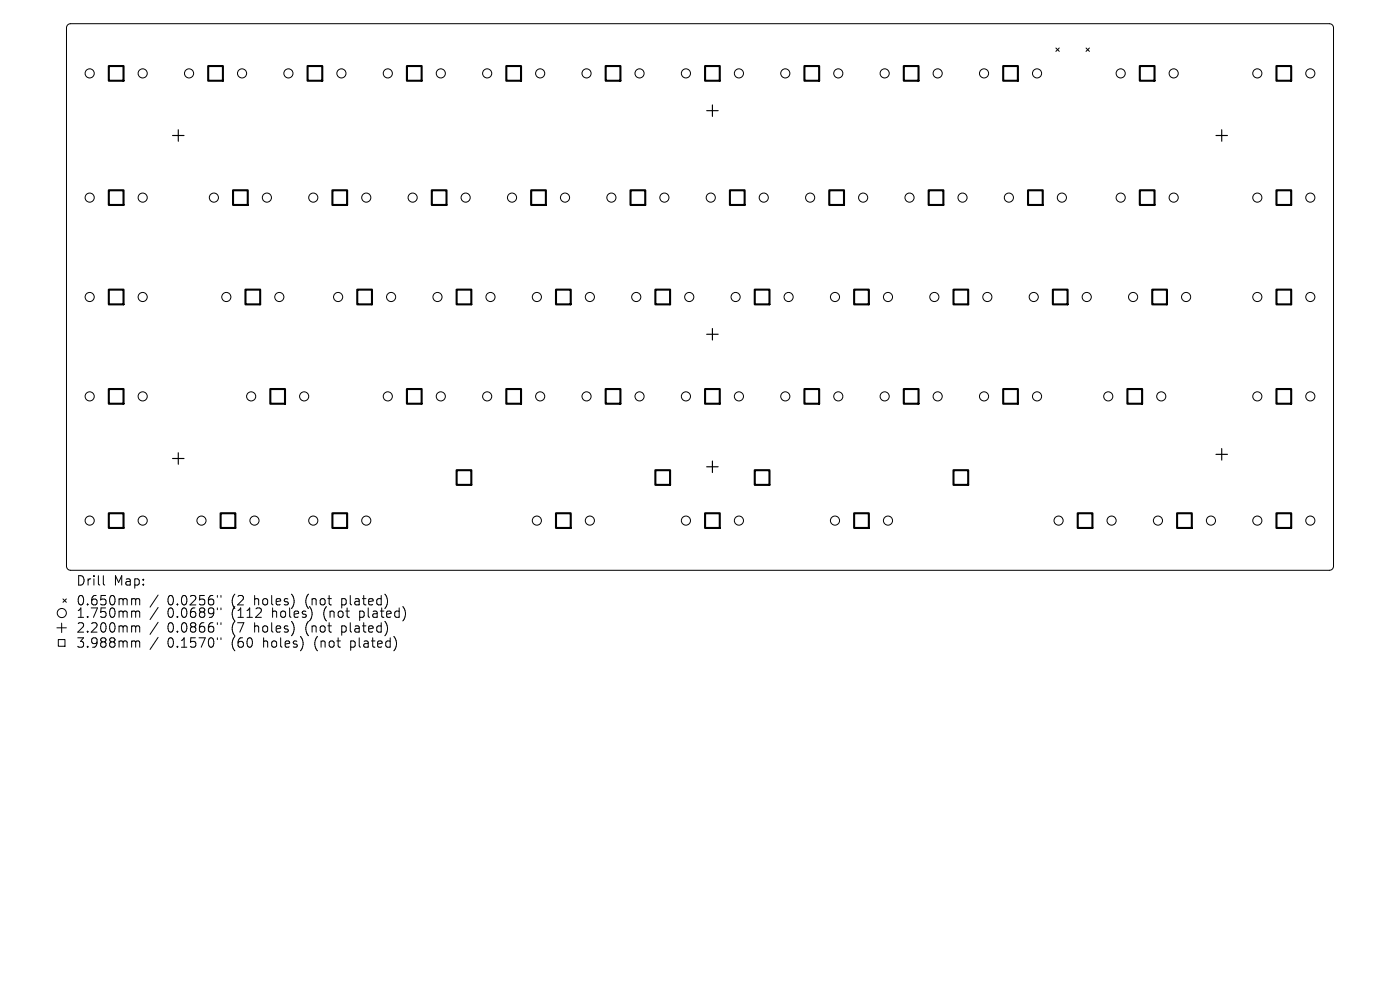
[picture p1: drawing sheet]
<svg xmlns="http://www.w3.org/2000/svg" width="297mm" height="210mm" viewBox="0 0 297 210" stroke-linecap="round" stroke-linejoin="round" font-family="sans-serif">
<defs><g id="words">
<g font-size="2.8">
<text x="16.1" y="124.5">Drill</text>
<text x="24.1" y="124.5">Map:</text>
<text x="16.1" y="128.7">0.650mm</text>
<text x="16.1" y="131.3">1.750mm</text>
<text x="35.5" y="128.7">0.0256&quot;</text>
<text x="35.5" y="131.3">0.0689&quot;</text>
<text x="49.2" y="128.7">(2</text>
<text x="49.2" y="131.3">(112</text>
<text x="54.2" y="128.7">holes)</text>
<text x="58" y="131.3">holes)</text>
<text x="65.3" y="128.7">(not</text>
<text x="69.1" y="131.3">(not</text>
<text x="73.1" y="128.7">plated)</text>
<text x="76.9" y="131.3">plated)</text>
<text x="16.1" y="134.5">2.200mm</text>
<text x="16.1" y="137.7">3.988mm</text>
<text x="35.5" y="134.5">0.0866&quot;</text>
<text x="35.5" y="137.7">0.1570&quot;</text>
<text x="49.2" y="134.5">(7</text>
<text x="49.2" y="137.7">(60</text>
<text x="54.2" y="134.5">holes)</text>
<text x="56.1" y="137.7">holes)</text>
<text x="65.3" y="134.5">(not</text>
<text x="67.2" y="137.7">(not</text>
<text x="73.1" y="134.5">plated)</text>
<text x="75" y="137.7">plated)</text>
</g>
</g></defs>
<g fill="none" stroke="#000" stroke-width=".21">
<path d="M14.4 5.3l.6-.3h267a.88 .88 0 0 1 .9 .9v114.2a.88 .88 0 0 1-.9 .9h-267a.88 .88 0 0 1-.9-.9v-114.2zM224 10.2l.7 .7M224.7 10.2l-.7 .7M230.4 10.2l.7 .7M231.1 10.2l-.7 .7M12.1 133.2h2M12.4 135.7h1.4v1.4h-1.4zM13.1 132.2v2M13.4 127l.7 .8M14.1 127l-.7 .8M21.9 122.1v1.7l.3 .3M28.2 127l.5 .1 .1 .2"/>
<path d="M28.2 129.6h.3l.3 .3M28.2 132.8h.3l.3 .2M28.2 136l.5 .1 .1 .1M28.8 127.3l.3-.3 .4 .1 .1 1.2M28.8 127.3v1M28.8 129.9v1.1M28.8 133v1.1M28.8 136.2v1.1M28.8 129.9l.3-.3 .4 .1 .1 1.3M28.8 133l.3-.2 .4 .1 .1 1.2M28.8 136.2l.3-.2 .4 .1 .1 1.2M33.5 126.2l-1.7 2.6"/>
<path d="M33.5 128.9l-1.7 2.5M33.5 132l-1.7 2.6M33.5 135.2l-1.7 2.6M46.1 126.3v.4M46.1 129v.3M46.1 132.1v.4M46.1 135.3v.4M46.9 126.3v.4M46.9 129v.3M46.9 132.1v.4M46.9 135.3v.4"/>
<circle cx="19" cy="15.6" r=".97"/>
<circle cx="30.3" cy="15.6" r=".97"/>
<circle cx="40.1" cy="15.6" r=".97"/>
<circle cx="51.3" cy="15.6" r=".97"/>
<circle cx="61.2" cy="15.6" r=".97"/>
<circle cx="72.4" cy="15.6" r=".97"/>
<circle cx="82.3" cy="15.6" r=".97"/>
<circle cx="93.5" cy="15.6" r=".97"/>
<circle cx="103.4" cy="15.6" r=".97"/>
<circle cx="114.6" cy="15.6" r=".97"/>
<circle cx="124.4" cy="15.6" r=".97"/>
<circle cx="135.7" cy="15.6" r=".97"/>
<circle cx="145.5" cy="15.6" r=".97"/>
<circle cx="156.8" cy="15.6" r=".97"/>
<circle cx="166.6" cy="15.6" r=".97"/>
<circle cx="177.8" cy="15.6" r=".97"/>
<circle cx="187.7" cy="15.6" r=".97"/>
<circle cx="198.9" cy="15.6" r=".97"/>
<circle cx="208.8" cy="15.6" r=".97"/>
<circle cx="220" cy="15.6" r=".97"/>
<circle cx="237.7" cy="15.6" r=".97"/>
<circle cx="249" cy="15.6" r=".97"/>
<circle cx="266.7" cy="15.6" r=".97"/>
<circle cx="278" cy="15.6" r=".97"/>
<circle cx="19" cy="41.9" r=".97"/>
<circle cx="30.3" cy="41.9" r=".97"/>
<circle cx="45.4" cy="41.9" r=".97"/>
<circle cx="56.6" cy="41.9" r=".97"/>
<circle cx="66.5" cy="41.9" r=".97"/>
<circle cx="77.7" cy="41.9" r=".97"/>
<circle cx="87.5" cy="41.9" r=".97"/>
<circle cx="98.8" cy="41.9" r=".97"/>
<circle cx="108.6" cy="41.9" r=".97"/>
<circle cx="119.9" cy="41.9" r=".97"/>
<circle cx="129.7" cy="41.9" r=".97"/>
<circle cx="140.9" cy="41.9" r=".97"/>
<circle cx="150.8" cy="41.9" r=".97"/>
<circle cx="162" cy="41.9" r=".97"/>
<circle cx="171.9" cy="41.9" r=".97"/>
<circle cx="183.1" cy="41.9" r=".97"/>
<circle cx="192.9" cy="41.9" r=".97"/>
<circle cx="204.2" cy="41.9" r=".97"/>
<circle cx="214" cy="41.9" r=".97"/>
<circle cx="225.3" cy="41.9" r=".97"/>
<circle cx="237.7" cy="41.9" r=".97"/>
<circle cx="249" cy="41.9" r=".97"/>
<circle cx="266.7" cy="41.9" r=".97"/>
<circle cx="278" cy="41.9" r=".97"/>
<circle cx="19" cy="63" r=".97"/>
<circle cx="30.3" cy="63" r=".97"/>
<circle cx="48" cy="63" r=".97"/>
<circle cx="59.3" cy="63" r=".97"/>
<circle cx="71.7" cy="63" r=".97"/>
<circle cx="83" cy="63" r=".97"/>
<circle cx="92.8" cy="63" r=".97"/>
<circle cx="104.1" cy="63" r=".97"/>
<circle cx="113.9" cy="63" r=".97"/>
<circle cx="125.1" cy="63" r=".97"/>
<circle cx="135" cy="63" r=".97"/>
<circle cx="146.2" cy="63" r=".97"/>
<circle cx="156.1" cy="63" r=".97"/>
<circle cx="167.3" cy="63" r=".97"/>
<circle cx="177.1" cy="63" r=".97"/>
<circle cx="188.4" cy="63" r=".97"/>
<circle cx="198.2" cy="63" r=".97"/>
<circle cx="209.5" cy="63" r=".97"/>
<circle cx="219.3" cy="63" r=".97"/>
<circle cx="230.5" cy="63" r=".97"/>
<circle cx="240.4" cy="63" r=".97"/>
<circle cx="251.6" cy="63" r=".97"/>
<circle cx="266.7" cy="63" r=".97"/>
<circle cx="278" cy="63" r=".97"/>
<circle cx="19" cy="84.1" r=".97"/>
<circle cx="30.3" cy="84.1" r=".97"/>
<circle cx="53.3" cy="84.1" r=".97"/>
<circle cx="64.5" cy="84.1" r=".97"/>
<circle cx="82.3" cy="84.1" r=".97"/>
<circle cx="93.5" cy="84.1" r=".97"/>
<circle cx="103.4" cy="84.1" r=".97"/>
<circle cx="114.6" cy="84.1" r=".97"/>
<circle cx="124.4" cy="84.1" r=".97"/>
<circle cx="135.7" cy="84.1" r=".97"/>
<circle cx="145.5" cy="84.1" r=".97"/>
<circle cx="156.8" cy="84.1" r=".97"/>
<circle cx="166.6" cy="84.1" r=".97"/>
<circle cx="177.8" cy="84.1" r=".97"/>
<circle cx="187.7" cy="84.1" r=".97"/>
<circle cx="198.9" cy="84.1" r=".97"/>
<circle cx="208.8" cy="84.1" r=".97"/>
<circle cx="220" cy="84.1" r=".97"/>
<circle cx="235.1" cy="84.1" r=".97"/>
<circle cx="246.4" cy="84.1" r=".97"/>
<circle cx="266.7" cy="84.1" r=".97"/>
<circle cx="278" cy="84.1" r=".97"/>
<circle cx="19" cy="110.4" r=".97"/>
<circle cx="30.3" cy="110.4" r=".97"/>
<circle cx="42.7" cy="110.4" r=".97"/>
<circle cx="54" cy="110.4" r=".97"/>
<circle cx="66.5" cy="110.4" r=".97"/>
<circle cx="77.7" cy="110.4" r=".97"/>
<circle cx="113.9" cy="110.4" r=".97"/>
<circle cx="125.1" cy="110.4" r=".97"/>
<circle cx="145.5" cy="110.4" r=".97"/>
<circle cx="156.8" cy="110.4" r=".97"/>
<circle cx="177.1" cy="110.4" r=".97"/>
<circle cx="188.4" cy="110.4" r=".97"/>
<circle cx="224.6" cy="110.4" r=".97"/>
<circle cx="235.8" cy="110.4" r=".97"/>
<circle cx="245.7" cy="110.4" r=".97"/>
<circle cx="256.9" cy="110.4" r=".97"/>
<circle cx="266.7" cy="110.4" r=".97"/>
<circle cx="278" cy="110.4" r=".97"/>
<circle cx="13.1" cy="130" r=".97"/>
</g>
<g fill="none" stroke="#000" stroke-width=".24">
<path d="M36.6 28.7h2.4M37.8 27.5v2.5M149.9 23.5h2.5M151.1 22.3v2.4M258 28.7h2.4M259.2 27.5v2.5M149.9 70.9h2.5M151.1 69.7v2.4M36.6 97.3h2.4M37.8 96v2.5M149.9 99h2.5M151.1 97.8v2.4"/>
<path d="M258 96.4h2.4M259.2 95.2v2.4"/>
</g>
<g fill="none" stroke="#000" stroke-width=".44">
<path d="M23.1 14h3.1v3.1h-3.1zM44.2 14h3.1v3.1h-3.1zM65.2 14h3.2v3.1h-3.2zM86.3 14h3.2v3.1h-3.2zM107.4 14h3.1v3.1h-3.1zM128.5 14h3.1v3.1h-3.1zM149.6 14h3.1v3.1h-3.1zM170.7 14h3.1v3.1h-3.1zM191.7 14h3.2v3.1h-3.2zM212.8 14h3.1v3.1h-3.1zM241.8 14h3.1v3.1h-3.1zM270.8 14h3.1v3.1h-3.1z"/>
<path d="M23.1 40.4h3.1v3.1h-3.1zM49.4 40.4h3.2v3.1h-3.2zM70.5 40.4h3.1v3.1h-3.1zM91.6 40.4h3.1v3.1h-3.1zM112.7 40.4h3.1v3.1h-3.1zM133.8 40.4h3.1v3.1h-3.1zM154.8 40.4h3.2v3.1h-3.2zM175.9 40.4h3.1v3.1h-3.1zM197 40.4h3.1v3.1h-3.1zM218.1 40.4h3.1v3.1h-3.1zM241.8 40.4h3.1v3.1h-3.1zM270.8 40.4h3.1v3.1h-3.1z"/>
<path d="M23.1 61.4h3.1v3.2h-3.1zM52.1 61.4h3.1v3.2h-3.1zM75.8 61.4h3.1v3.2h-3.1zM96.9 61.4h3.1v3.2h-3.1zM118 61.4h3.1v3.2h-3.1zM139 61.4h3.2v3.2h-3.2zM160.1 61.4h3.1v3.2h-3.1zM181.2 61.4h3.1v3.2h-3.1zM202.3 61.4h3.1v3.2h-3.1zM223.4 61.4h3.1v3.2h-3.1zM244.4 61.4h3.2v3.2h-3.2zM270.8 61.4h3.1v3.2h-3.1z"/>
<path d="M23.1 82.5h3.1v3.1h-3.1zM57.3 82.5h3.2v3.1h-3.2zM86.3 82.5h3.2v3.1h-3.2zM96.9 99.7h3.1v3.2h-3.1zM107.4 82.5h3.1v3.1h-3.1zM128.5 82.5h3.1v3.1h-3.1zM139 99.7h3.2v3.2h-3.2zM149.6 82.5h3.1v3.1h-3.1zM160.1 99.7h3.1v3.2h-3.1zM170.7 82.5h3.1v3.1h-3.1zM191.7 82.5h3.2v3.1h-3.2zM202.3 99.7h3.1v3.2h-3.1z"/>
<path d="M212.8 82.5h3.1v3.1h-3.1zM239.2 82.5h3.1v3.1h-3.1zM270.8 82.5h3.1v3.1h-3.1zM23.1 108.9h3.1v3.1h-3.1zM46.8 108.9h3.1v3.1h-3.1zM70.5 108.9h3.1v3.1h-3.1zM118 108.9h3.1v3.1h-3.1zM149.6 108.9h3.1v3.1h-3.1zM181.2 108.9h3.1v3.1h-3.1zM228.6 108.9h3.2v3.1h-3.2zM249.7 108.9h3.1v3.1h-3.1zM270.8 108.9h3.1v3.1h-3.1z"/>
</g>
<use href="#words"/>
</svg>
